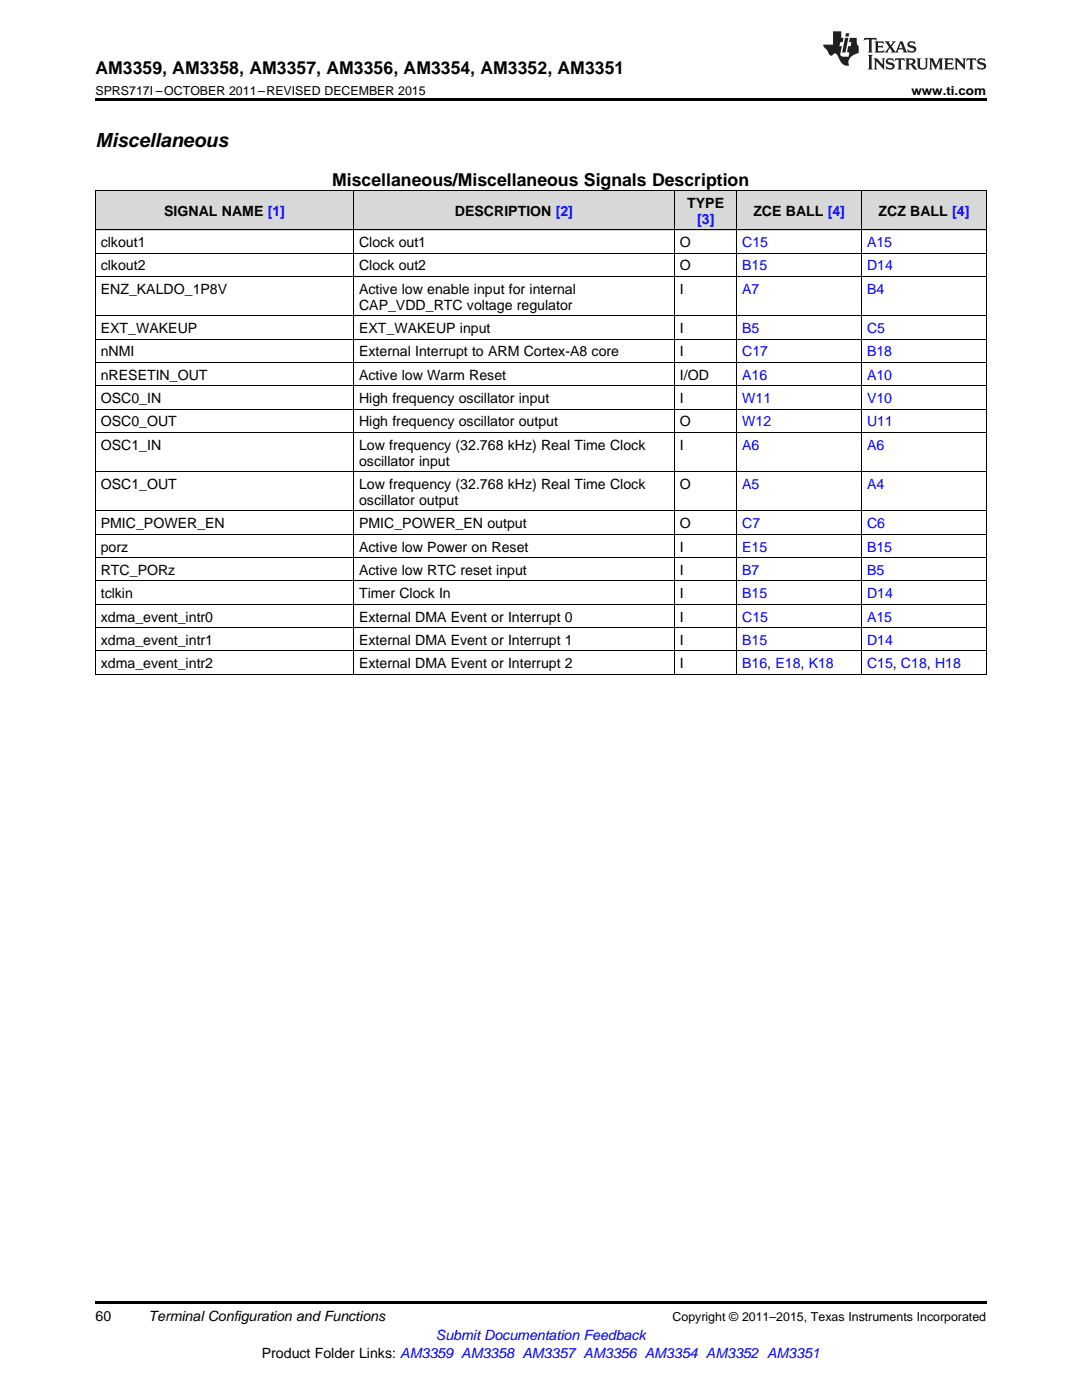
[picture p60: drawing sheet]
<svg xmlns="http://www.w3.org/2000/svg" width="216mm" height="279mm" viewBox="0 0 216 279" stroke-linecap="round" stroke-linejoin="round" font-family="sans-serif">
<defs><g id="words">
<text font-size="3.9" x="19" y="29.3">Miscellaneous</text>
<g font-size="3.5">
<text x="19" y="14.8">AM3359, AM3358, AM3357, AM3356, AM3354, AM3352, AM3351</text>
<text x="66.3" y="37">Miscellaneous/Miscellaneous Signals Description</text>
</g>
<g font-size="2.8">
<text x="137.1" y="41.5">TYPE</text>
<text x="32.8" y="43.1">SIGNAL NAME [1]</text>
<text x="90.8" y="43.1">DESCRIPTION [2]</text>
<text x="150.3" y="43.1">ZCE BALL [4]</text>
<text x="175.3" y="43.1">ZCZ BALL [4]</text>
<text x="20.1" y="49.3">clkout1</text>
<text x="20.1" y="54">clkout2</text>
<text x="71.6" y="49.3">Clock out1</text>
<text x="71.6" y="54">Clock out2</text>
<text x="135.7" y="49.3">O</text>
<text x="135.7" y="54">O</text>
<text x="20.1" y="58.6">ENZ_KALDO_1P8V</text>
<text x="71.6" y="58.6">Active low enable input for internal</text>
<text x="135.7" y="58.6">I</text>
<text x="71.6" y="61.8">CAP_VDD_RTC voltage regulator</text>
<text x="20.1" y="66.5">EXT_WAKEUP</text>
<text x="20.1" y="71.1">nNMI</text>
<text x="71.6" y="66.5">EXT_WAKEUP input</text>
<text x="71.6" y="71.1">External Interrupt to ARM Cortex-A8 core</text>
<text x="135.7" y="66.5">I</text>
<text x="135.7" y="71.1">I</text>
<text x="20.1" y="75.8">nRESETIN_OUT</text>
<text x="71.6" y="75.8">Active low Warm Reset</text>
<text x="135.7" y="75.8">I/OD</text>
<text x="20.1" y="80.4">OSC0_IN</text>
<text x="71.6" y="80.4">High frequency oscillator input</text>
<text x="135.7" y="80.4">I</text>
<text x="20.1" y="85.1">OSC0_OUT</text>
<text x="20.1" y="89.7">OSC1_IN</text>
<text x="71.6" y="85.1">High frequency oscillator output</text>
<text x="71.6" y="89.7">Low frequency (32.768 kHz) Real Time Clock</text>
<text x="135.7" y="85.1">O</text>
<text x="135.7" y="89.7">I</text>
<text x="71.6" y="92.9">oscillator input</text>
<text x="20.1" y="97.6">OSC1_OUT</text>
<text x="71.6" y="97.6">Low frequency (32.768 kHz) Real Time Clock</text>
<text x="71.6" y="100.8">oscillator output</text>
<text x="135.7" y="97.6">O</text>
<text x="20.1" y="105.4">PMIC_POWER_EN</text>
<text x="71.6" y="105.4">PMIC_POWER_EN output</text>
<text x="135.7" y="105.4">O</text>
<text x="20.1" y="110.1">porz</text>
<text x="71.6" y="110.1">Active low Power on Reset</text>
<text x="135.7" y="110.1">I</text>
<text x="20.1" y="114.7">RTC_PORz</text>
<text x="20.1" y="119.4">tclkin</text>
<text x="71.6" y="114.7">Active low RTC reset input</text>
<text x="71.6" y="119.4">Timer Clock In</text>
<text x="135.7" y="114.7">I</text>
<text x="135.7" y="119.4">I</text>
<text x="20.1" y="124">xdma_event_intr0</text>
<text x="71.6" y="124">External DMA Event or Interrupt 0</text>
<text x="135.7" y="124">I</text>
<text x="20.1" y="128.7">xdma_event_intr1</text>
<text x="71.6" y="128.7">External DMA Event or Interrupt 1</text>
<text x="135.7" y="128.7">I</text>
<text x="20.1" y="133.3">xdma_event_intr2</text>
<text x="71.6" y="133.3">External DMA Event or Interrupt 2</text>
<text x="135.7" y="133.3">I</text>
<text x="19" y="263.6">60</text>
<text x="29.6" y="263.6">Terminal Configuration and Functions</text>
<text x="52.2" y="270.9">Product Folder Links: AM3359 AM3358 AM3357 AM3356 AM3354 AM3352 AM3351</text>
</g>
<g font-size="2.8" fill="#00f">
<text x="139.1" y="44.7">[3]</text>
<text x="148.1" y="49.3">C15</text>
<text x="148.1" y="54">B15</text>
<text x="173" y="49.3">A15</text>
<text x="173" y="54">D14</text>
<text x="148.1" y="58.6">A7</text>
<text x="173" y="58.6">B4</text>
<text x="148.1" y="66.5">B5</text>
<text x="148.1" y="71.1">C17</text>
<text x="173" y="66.5">C5</text>
<text x="173" y="71.1">B18</text>
<text x="148.1" y="75.8">A16</text>
<text x="173" y="75.8">A10</text>
<text x="148.1" y="80.4">W11</text>
<text x="173" y="80.4">V10</text>
<text x="148.1" y="85.1">W12</text>
<text x="148.1" y="89.7">A6</text>
<text x="173" y="85.1">U11</text>
<text x="173" y="89.7">A6</text>
<text x="148.1" y="97.6">A5</text>
<text x="173" y="97.6">A4</text>
<text x="148.1" y="105.4">C7</text>
<text x="173" y="105.4">C6</text>
<text x="148.1" y="110.1">E15</text>
<text x="173" y="110.1">B15</text>
<text x="148.1" y="114.7">B7</text>
<text x="148.1" y="119.4">B15</text>
<text x="173" y="114.7">B5</text>
<text x="173" y="119.4">D14</text>
<text x="148.1" y="124">C15</text>
<text x="173" y="124">A15</text>
<text x="148.1" y="128.7">B15</text>
<text x="173" y="128.7">D14</text>
<text x="148.1" y="133.3">B16, E18, K18</text>
<text x="173" y="133.3">C15, C18, H18</text>
<text x="87" y="267.4">Submit Documentation Feedback</text>
</g>
<g font-size="2.5">
<text x="19" y="19">SPRS717I –OCTOBER 2011–REVISED DECEMBER 2015</text>
<text x="181.9" y="19">www.ti.com</text>
<text x="134.2" y="263.6">Copyright © 2011–2015, Texas Instruments Incorporated</text>
</g>
</g></defs>
<g fill="#d8d8d8">
<path d="M19 38.1h51.6v7.8h-51.6z"/>
<path d="M70.6 38.1h64v7.8h-64z"/>
<path d="M134.6 38.1h12.4v7.8h-12.4z"/>
<path d="M147 38.1h24.9v7.8h-24.9z"/>
<path d="M171.9 38.1h24.9v7.8h-24.9z"/>
</g>
<path d="M19 19.5h177.8v.5h-177.8zM19 259.7h177.8v.5h-177.8z" fill="#000"/>
<g fill="none" stroke="#000" stroke-width=".2">
<path d="M19 38h177.8M19.1 38.1v96.5M70.5 38.1v96.5M134.6 38.1v96.5M147 38.1v96.5M171.9 38.1v96.5M196.8 38.1v96.5M19 55.2h177.8M19 50.5h177.8M19 45.9h177.8M19 77h177.8M19 72.3h177.8"/>
<path d="M19 67.7h177.8M19 63h177.8M19 94.1h177.8M19 86.3h177.8M19 81.7h177.8M19 115.9h177.8M19 111.3h177.8M19 106.6h177.8M19 102h177.8M19 134.6h177.8M19 129.9h177.8M19 125.3h177.8"/>
<path d="M19 120.6h177.8"/>
</g>
<g fill="#231f20">
<path d="M172.5 7.6l-.1 .5 .4-.2h.6v.1v2.1l-.2 .4h.9l-.2-.4v-2.1l.1-.1h.5l.5 .2-.2-.5zM174.5 8.3l.2 .3v1.5l-.2 .4h1.8l.2-.6a1.04 1.04 0 0 1-1.3 .2v-.7h.6l.3 .2v-.6l-.3 .2h-.6v-.6l.8-.1 .4 .3-.2-.5zM176.5 8.3l.9 1.1-.9 1.1h.8l-.2-.2 .4-.7 .5 .7-.2 .2h1.5l-.2-.2 .2-.4h.9l.1 .4-.2 .2h1l-.3-.3-.7-1.9h-.5l-.9 2-.8-1 .9-1h-.8l.1 .3-.4 .5-.3-.6 .1-.2zM179.7 8.6l.4 1h-.7zM181.3 8.4a.63 .63 0 0 0-.2 .7 .63 .63 0 0 0 .6 .4l.6 .2 .1 .2a.75 .75 0 0 1-.7 .4 .75 .75 0 0 1-.6-.5l.1 .7 .1-.1a1.11 1.11 0 0 0 1.5-.6 1.13 1.13 0 0 0-1.2-.8l-.1-.4a1.04 1.04 0 0 1 1.2 .2l-.2-.5-.2 .1-.4-.2zM173.2 10.9l.2 .4v2.2l-.2 .4h1l-.3-.4v-2.2l.3-.4zM174.3 11.6l.3 .4v1.5l-.3 .4h.8l-.2-.4v-1.3l1.5 1.7v-1.9l.2-.4h-.7l.2 .4v.9l-1.1-1.3zM177 11.8a.62 .62 0 0 0-.2 .7 .62 .62 0 0 0 .6 .4l.6 .1 .1 .3a.76 .76 0 0 1-.7 .3 .76 .76 0 0 1-.7-.4l.2 .7 .1-.1a1.11 1.11 0 0 0 1.5-.6 1.13 1.13 0 0 0-1.2-.8l-.1-.4a1.04 1.04 0 0 1 1.2 .2l-.2-.6-.2 .1-.5-.1zM178.7 11.6l-.2 .6a.61 .61 0 0 1 .8-.3v1.6l-.2 .4h.9l-.2-.4v-1.6a.63 .63 0 0 1 .7 .3l-.1-.6zM180.6 11.6l.3 .4v1.5l-.3 .4h1l-.2-.2-.1-.8 .6 .2a.76 .76 0 0 0 1.2 .7l-1-1a.58 .58 0 0 0 .6-.5 .58 .58 0 0 0-.5-.6zM181.4 11.9h.1a.45 .45 0 0 1 .5 .1 .45 .45 0 0 1 .1 .5l-.8 .2zM182.9 11.6l.2 .2a2.17 2.17 0 0 0 .3 1.9 .99 .99 0 0 0 1.6-.6v-1.1l.2-.4h-.7l.2 .2a1.92 1.92 0 0 1-.2 1.8 .6 .6 0 0 1-.9-.5v-1.1l.2-.4zM185.4 11.6l.2 .4v1.5l-.2 .4h.7l-.2-.4v-1.4l.8 1.8 .8-1.8v1.4l-.2 .4h.9l-.2-.4v-1.5l.2-.4h-.8l-.6 1.5-.6-1.5zM188.4 11.6l.2 .4v1.5l-.2 .4h1.8l.1-.6a1.04 1.04 0 0 1-1.2 .1v-.6h.5l.4 .2v-.6l-.4 .2h-.5v-.7h.8l.3 .3-.1-.6zM190.5 11.6l.2 .4v1.5l-.2 .4h.7l-.2-.4v-1.3l1.5 1.7v-1.9l.2-.4h-.7l.2 .4v.9l-1.1-1.3zM192.9 11.6l-.1 .6a.61 .61 0 0 1 .7-.3l.1 1.6-.3 .4h1l-.3-.4 .1-1.6a.63 .63 0 0 1 .7 .3l-.1-.6zM195.2 11.8a.62 .62 0 0 0-.2 .7 .62 .62 0 0 0 .6 .4l.6 .1 .1 .3a.76 .76 0 0 1-.7 .3 .76 .76 0 0 1-.6-.4l.1 .7 .1-.1a1.11 1.11 0 0 0 1.6-.6 1.13 1.13 0 0 0-1.3-.8l-.1-.4a1.04 1.04 0 0 1 1.2 .2l-.1-.6-.2 .1-.5-.1z"/>
<path d="M166.2 6.3v2.6h-1.9v.4l.8 .9a.91 .91 0 0 0 1 .8 .56 .56 0 0 1 .5-.3 .56 .56 0 0 1 .5 .3l.4 .8a1.53 1.53 0 0 0 1.9 1.2 1.54 1.54 0 0 1 1-2.1l.9-.3v-1.4a1.52 1.52 0 0 1-.4-1.6h-1.3l-.2 .8h.5l-.2 .8h-.5l-.1 1v.2l.4 .1-.2 .8a1.93 1.93 0 0 1-1.6-.3l.3-1.8h-.5l.2-.8h.4l.2-.8h-.4v-1.3zM168.6 7.6l-.6 2.9h.7l.6-2.9zM168.8 6.6l-.1 .7h.6l.2-.7z"/>
</g>
<use href="#words"/>
</svg>
